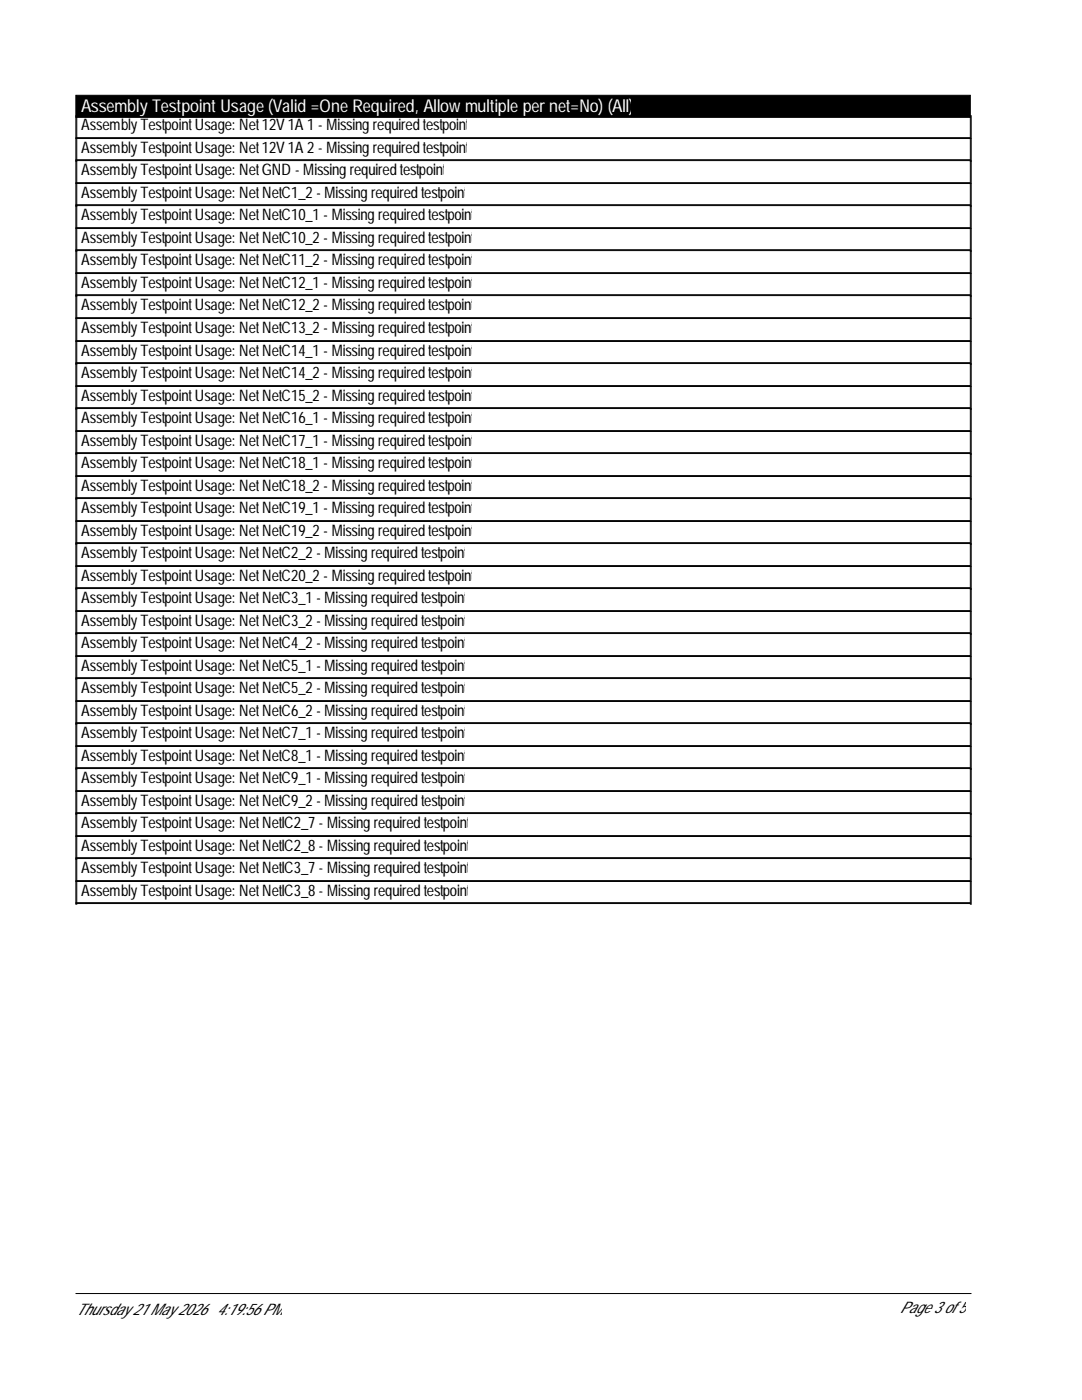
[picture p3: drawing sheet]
<svg xmlns="http://www.w3.org/2000/svg" width="216mm" height="279mm" viewBox="0 0 216 279" stroke-linecap="round" stroke-linejoin="round" font-family="sans-serif">
<defs><g id="words">
<text font-size="3.5" fill="#fff" x="16.2" y="22.3">Assembly Testpoint Usage (Valid =One Required, Allow multiple per net=No) (All)</text>
<g font-size="3.2">
<text x="16.2" y="26">AssemblyTestpointUsage: Net12V 1A 1 - Missing required testpoint</text>
<text x="16.2" y="30.6">AssemblyTestpointUsage: Net12V 1A 2 - Missing required testpoint</text>
<text x="16.2" y="35">AssemblyTestpointUsage: NetGND - Missing required testpoint</text>
<text x="16.2" y="39.6">AssemblyTestpointUsage: NetNetC1_2- Missing required testpoint</text>
<text x="16.2" y="44">AssemblyTestpointUsage: NetNetC10_1 - Missing required testpoint</text>
<text x="16.2" y="48.5">AssemblyTestpointUsage: NetNetC10_2- Missing required testpoint</text>
<text x="16.2" y="52.9">AssemblyTestpointUsage: NetNetC11_2- Missing required testpoint</text>
<text x="16.2" y="57.5">AssemblyTestpointUsage: NetNetC12_1 - Missing required testpoint</text>
<text x="16.2" y="61.9">AssemblyTestpointUsage: NetNetC12_2- Missing required testpoint</text>
<text x="16.2" y="66.5">AssemblyTestpointUsage: NetNetC13_2- Missing required testpoint</text>
<text x="16.2" y="71.1">AssemblyTestpointUsage: NetNetC14_1 - Missing required testpoint</text>
<text x="16.2" y="75.5">AssemblyTestpointUsage: NetNetC14_2- Missing required testpoint</text>
<text x="16.2" y="80.1">AssemblyTestpointUsage: NetNetC15_2- Missing required testpoint</text>
<text x="16.2" y="84.5">AssemblyTestpointUsage: NetNetC16_1 - Missing required testpoint</text>
<text x="16.2" y="89">AssemblyTestpointUsage: NetNetC17_1 - Missing required testpoint</text>
<text x="16.2" y="93.4">AssemblyTestpointUsage: NetNetC18_1 - Missing required testpoint</text>
<text x="16.2" y="98">AssemblyTestpointUsage: NetNetC18_2- Missing required testpoint</text>
<text x="16.2" y="102.4">AssemblyTestpointUsage: NetNetC19_1 - Missing required testpoint</text>
<text x="16.2" y="107">AssemblyTestpointUsage: NetNetC19_2- Missing required testpoint</text>
<text x="16.2" y="111.4">AssemblyTestpointUsage: NetNetC2_2- Missing required testpoint</text>
<text x="16.2" y="116">AssemblyTestpointUsage: NetNetC20_2- Missing required testpoint</text>
<text x="16.2" y="120.4">AssemblyTestpointUsage: NetNetC3_1 - Missing required testpoint</text>
<text x="16.2" y="125">AssemblyTestpointUsage: NetNetC3_2- Missing required testpoint</text>
<text x="16.2" y="129.4">AssemblyTestpointUsage: NetNetC4_2- Missing required testpoint</text>
<text x="16.2" y="133.9">AssemblyTestpointUsage: NetNetC5_1 - Missing required testpoint</text>
<text x="16.2" y="138.3">AssemblyTestpointUsage: NetNetC5_2- Missing required testpoint</text>
<text x="16.2" y="142.9">AssemblyTestpointUsage: NetNetC6_2- Missing required testpoint</text>
<text x="16.2" y="147.3">AssemblyTestpointUsage: NetNetC7_1 - Missing required testpoint</text>
<text x="16.2" y="151.9">AssemblyTestpointUsage: NetNetC8_1 - Missing required testpoint</text>
<text x="16.2" y="156.3">AssemblyTestpointUsage: NetNetC9_1 - Missing required testpoint</text>
<text x="16.2" y="160.9">AssemblyTestpointUsage: NetNetC9_2- Missing required testpoint</text>
<text x="16.2" y="165.3">AssemblyTestpointUsage: NetNetIC2_7 - Missing required testpoint</text>
<text x="16.2" y="169.9">AssemblyTestpointUsage: NetNetIC2_8- Missing required testpoint</text>
<text x="16.2" y="174.3">AssemblyTestpointUsage: NetNetIC3_7 - Missing required testpoint</text>
<text x="16.2" y="178.8">AssemblyTestpointUsage: NetNetIC3_8- Missing required testpoint</text>
<text x="15.1" y="262.5">Thursday21 May2026</text>
<text x="43.3" y="262.5">4:19:56PM</text>
<text x="179.5" y="262.1">Page 3 of 5</text>
</g>
</g></defs>
<path d="M15.1 19h178.5v4.4h-178.5z" fill="#000" stroke="#000" stroke-width=".2"/>
<g fill="none" stroke="#000" stroke-width=".2">
<path d="M15.1 27.6h178.5M15.1 27.5h178.5M15.1 23.1v157.4M15.1 32h178.5M15.1 31.9h178.5M15.1 36.6h178.5M15.1 36.5h178.5M15.3 23.1v157.4M193.6 23.1v157.4M193.8 23.1v157.4M15.1 41h178.5M15.1 40.9h178.5"/>
<path d="M15.1 45.6h178.5M15.1 45.4h178.5M15.1 50h178.5M15.1 49.8h178.5M15.1 54.6h178.5M15.1 54.4h178.5M15.1 59h178.5M15.1 58.8h178.5M15.1 63.6h178.5M15.1 63.4h178.5M15.1 68.1h178.5M15.1 68h178.5"/>
<path d="M15.1 72.6h178.5M15.1 72.4h178.5M15.1 77.1h178.5M15.1 77h178.5M15.1 81.5h178.5M15.1 81.4h178.5M15.1 86.1h178.5M15.1 85.9h178.5M15.1 90.5h178.5M15.1 90.3h178.5M15.1 95.1h178.5M15.1 94.9h178.5"/>
<path d="M15.1 99.5h178.5M15.1 99.3h178.5M15.1 104.1h178.5M15.1 103.9h178.5M15.1 108.5h178.5M15.1 108.3h178.5M15.1 113.1h178.5M15.1 112.9h178.5M15.1 117.5h178.5M15.1 117.3h178.5M15.1 122h178.5M15.1 121.9h178.5"/>
<path d="M15.1 126.4h178.5M15.1 126.3h178.5M15.1 131h178.5M15.1 130.8h178.5M15.1 135.4h178.5M15.1 135.2h178.5M15.1 140h178.5M15.1 139.8h178.5M15.1 144.4h178.5M15.1 144.2h178.5M15.1 149h178.5M15.1 148.8h178.5"/>
<path d="M15.1 153.4h178.5M15.1 153.2h178.5M15.1 158h178.5M15.1 157.8h178.5M15.1 162.4h178.5M15.1 162.2h178.5M15.1 166.9h178.5M15.1 166.8h178.5M15.1 171.3h178.5M15.1 171.2h178.5M15.1 175.9h178.5M15.1 175.7h178.5"/>
<path d="M15.1 180.3h178.5M15.1 180.1h178.5M15.1 258.2h178.7"/>
</g>
<use href="#words"/>
</svg>
